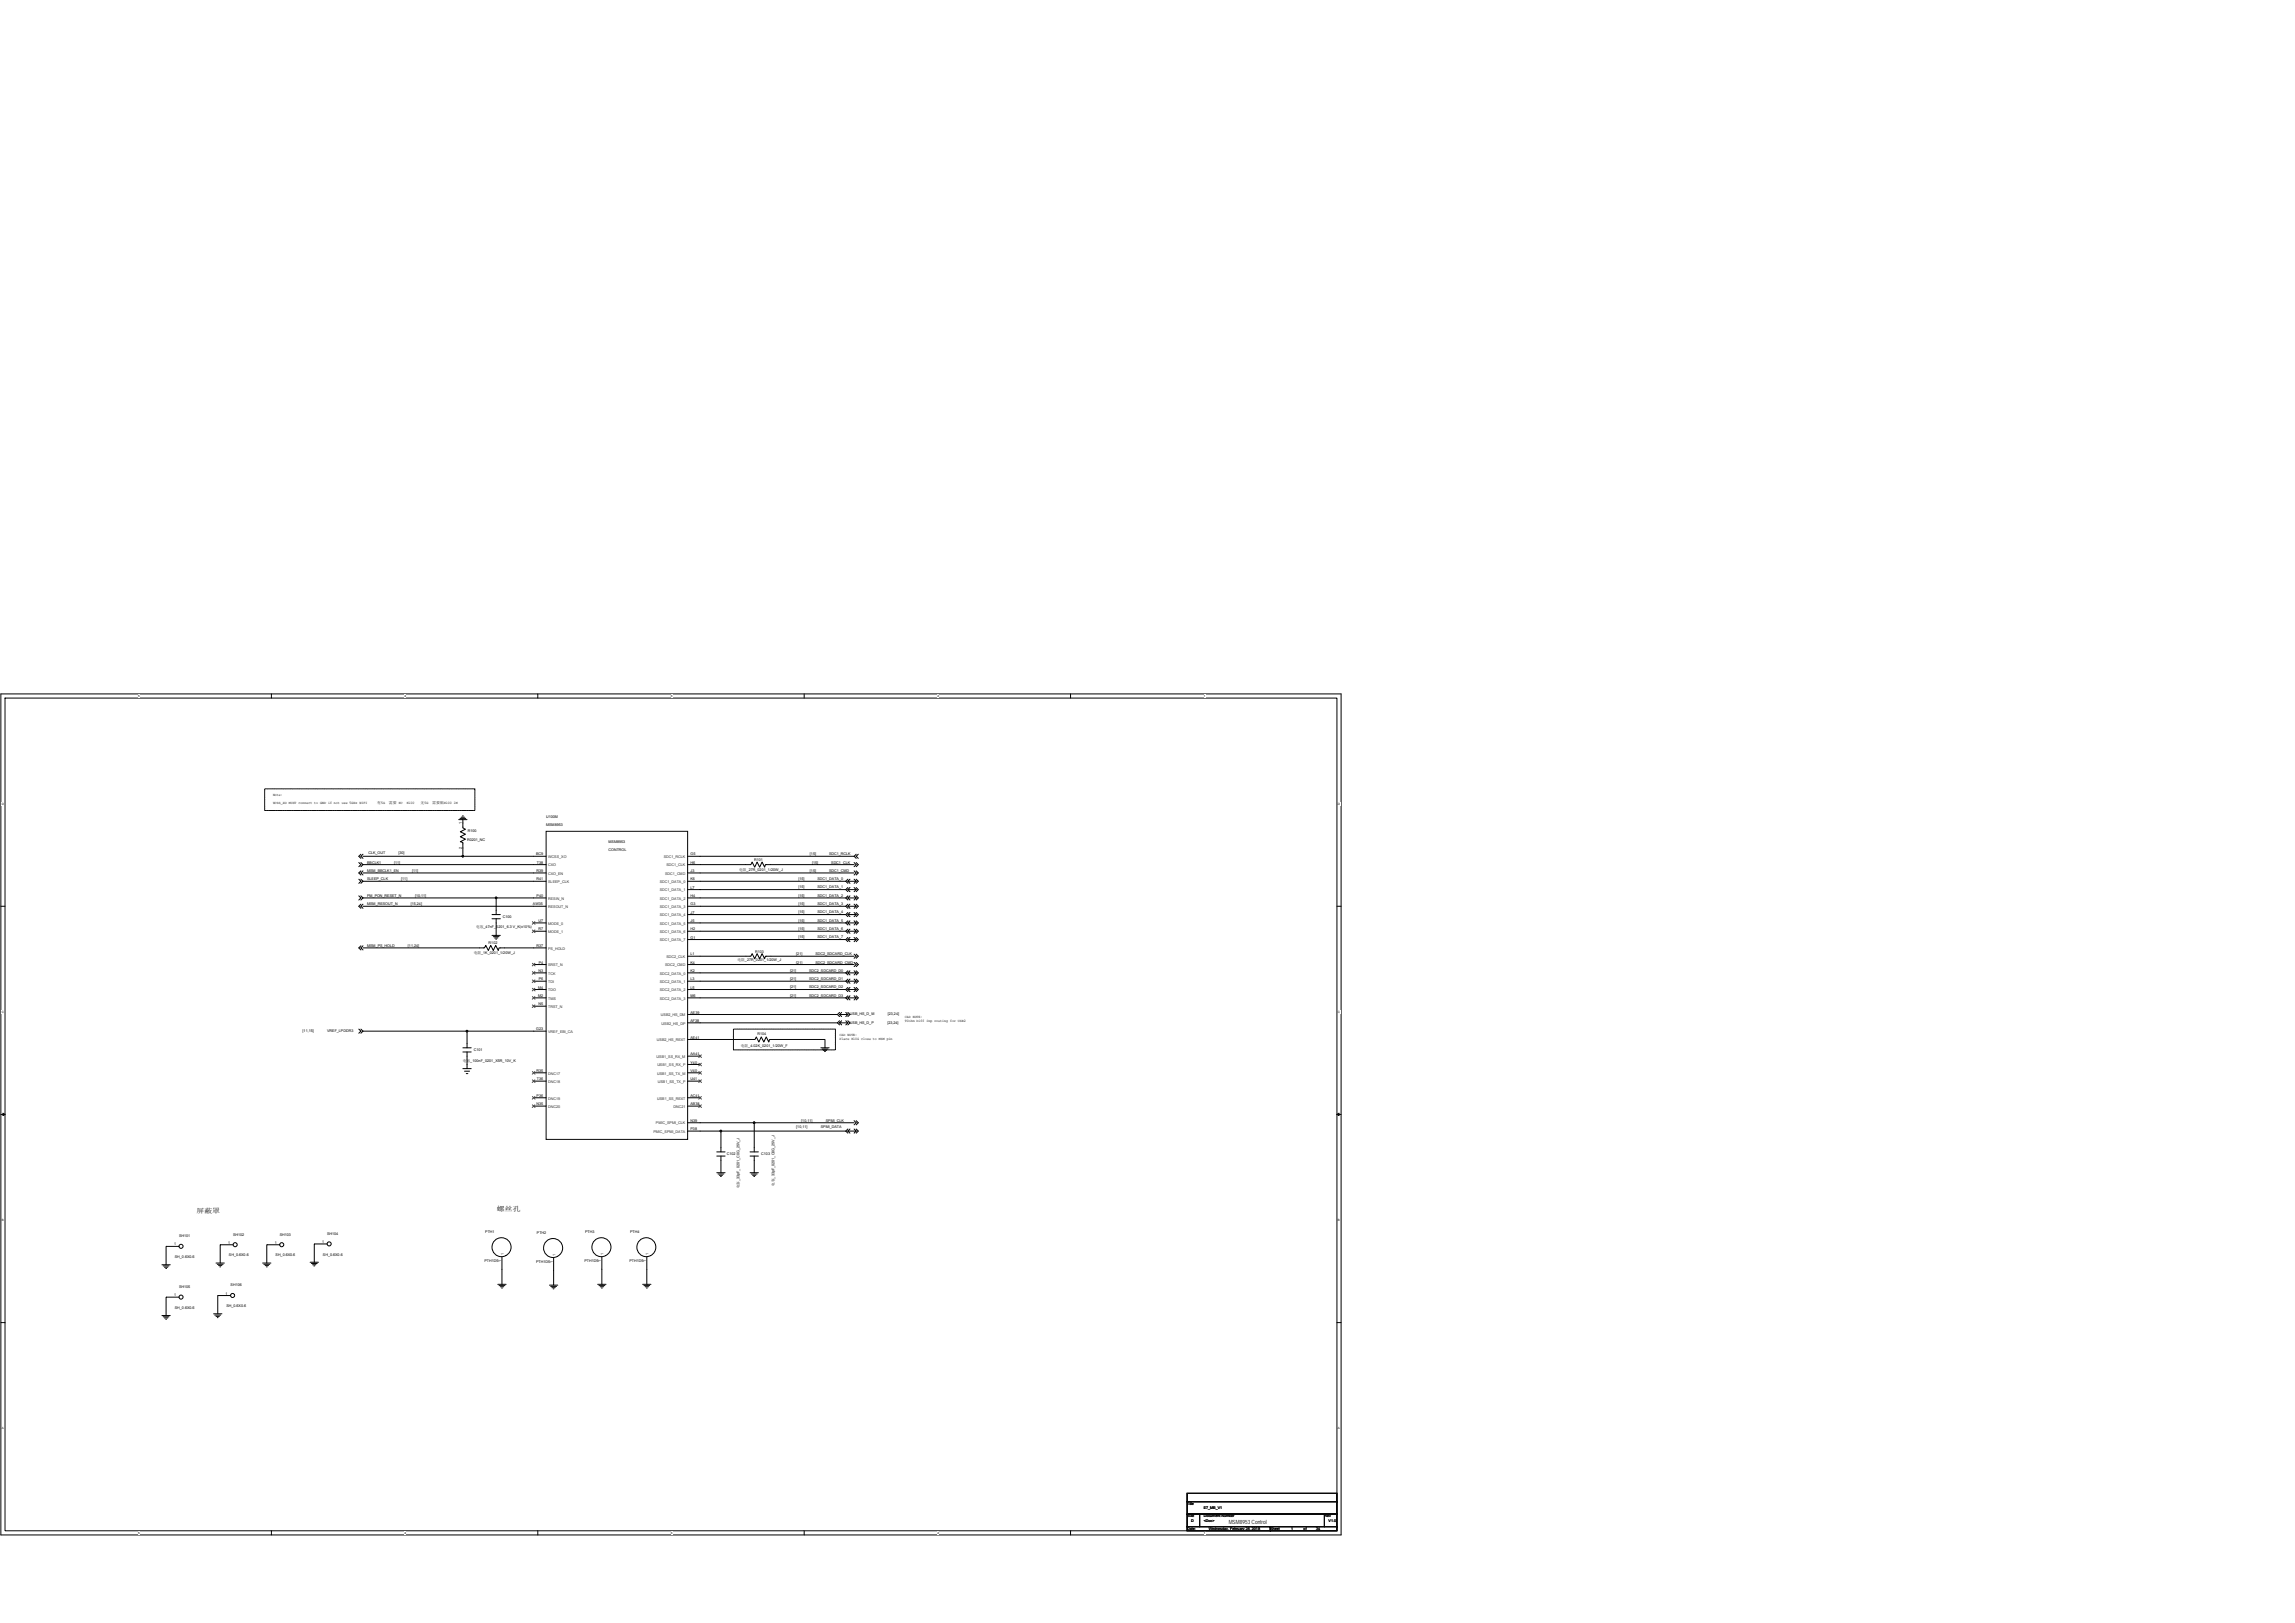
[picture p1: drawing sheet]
<svg xmlns="http://www.w3.org/2000/svg" width="420mm" height="297mm" viewBox="0 0 420 297" stroke-linecap="round" stroke-linejoin="round" font-family="sans-serif">
<defs><g id="words">
<g font-size="1.2">
<text x="36" y="222">屏蔽罩</text>
<text x="91" y="221.7">螺丝孔</text>
</g>
<text font-size="1.1" x="224.9" y="278.9">MSM8953 Control</text>
<g font-size=".7">
<text x="50" y="145.7">Note:</text>
<text x="50" y="147.1">WCSS_XO MUST connect to GND if not use 5GHz WIFI</text>
<text x="69.1" y="147.1">有5G</text>
<text x="71.2" y="147.1">需要 NC</text>
<text x="74.5" y="147.1">R100</text>
<text x="77" y="147.1">无5G</text>
<text x="79.1" y="147.1">需要贴R100 1M</text>
<text x="100" y="149.7">U100M</text>
<text x="84.6" y="155.3" transform="rotate(-90 84.6 155.3)">2</text>
<text x="84.6" y="150.9" transform="rotate(-90 84.6 150.9)">1</text>
<text x="85.5" y="154">R0201_NC</text>
<text x="85.7" y="152.3">R100</text>
<text x="100" y="151.2">MSM8953</text>
<text x="111.4" y="155.8">CONTROL</text>
<text x="111.4" y="154.3">MSM8953</text>
<text x="67.2" y="158.1">BBCLK1</text>
<text x="67.2" y="161.1">SLEEP_CLK</text>
<text x="67.2" y="159.6">MSM_BBCLK1_EN</text>
<text x="67.4" y="156.3">CLK_OUT</text>
<text x="72.2" y="158.1">[11]</text>
<text x="72.9" y="156.3">[30]</text>
<text x="73.5" y="161.1">[11]</text>
<text x="75.4" y="159.6">[11]</text>
<text x="98.1" y="156.5">BC9</text>
<text x="98.2" y="159.6">R39</text>
<text x="98.2" y="161.1">R41</text>
<text x="98.3" y="158.1">T38</text>
<text x="126.4" y="159.6">J3</text>
<text x="126.4" y="156.5">G5</text>
<text x="126.4" y="158.1">H6</text>
<text x="126.4" y="161.1">K6</text>
<text x="135.3" y="159.3">电阻_27R_0201_1/20W_J</text>
<text x="138.1" y="157.6">R101</text>
<text x="146.2" y="161.1">[15]</text>
<text x="148.3" y="159.6">[15]</text>
<text x="148.3" y="156.6">[15]</text>
<text x="148.7" y="158.1">[15]</text>
<text x="149.7" y="161.1">SDC1_DATA_0</text>
<text x="151.8" y="159.6">SDC1_CMD</text>
<text x="151.8" y="156.6">SDC1_RCLK</text>
<text x="152.2" y="158.1">SDC1_CLK</text>
<text x="67.2" y="164.2">PM_PON_RESET_N</text>
<text x="67.2" y="165.7">MSM_RESOUT_N</text>
<text x="75.2" y="165.7">[15,24]</text>
<text x="76" y="164.2">[10,11]</text>
<text x="92.1" y="168">C100</text>
<text x="97.6" y="165.7">AW35</text>
<text x="98.2" y="164.2">P40</text>
<text x="126.4" y="162.6">L7</text>
<text x="126.4" y="164.2">H4</text>
<text x="126.4" y="165.7">G3</text>
<text x="126.4" y="167.2">J7</text>
<text x="146.2" y="162.6">[15]</text>
<text x="146.2" y="164.1">[15]</text>
<text x="146.2" y="167.2">[15]</text>
<text x="146.2" y="165.6">[15]</text>
<text x="149.7" y="162.6">SDC1_DATA_1</text>
<text x="149.7" y="164.1">SDC1_DATA_2</text>
<text x="149.7" y="167.2">SDC1_DATA_4</text>
<text x="149.7" y="165.6">SDC1_DATA_3</text>
<text x="67.2" y="173.3">MSM_PS_HOLD</text>
<text x="74.7" y="173.3">[11,24]</text>
<text x="87.2" y="169.8">电容_47nF_0201_6.3 V_K(±10%)</text>
<text x="89.5" y="172.7">R102</text>
<text x="98.2" y="173.3">R37</text>
<text x="98.6" y="168.7">U7</text>
<text x="98.6" y="170.3">R7</text>
<text x="126.4" y="168.7">J5</text>
<text x="126.4" y="170.3">H2</text>
<text x="126.4" y="171.8">G1</text>
<text x="146.2" y="168.7">[15]</text>
<text x="146.2" y="171.7">[15]</text>
<text x="146.2" y="170.2">[15]</text>
<text x="149.7" y="168.7">SDC1_DATA_5</text>
<text x="149.7" y="171.7">SDC1_DATA_7</text>
<text x="149.7" y="170.2">SDC1_DATA_6</text>
<text x="86.7" y="174.6">电阻_1K_0201_1/20W_J</text>
<text x="98.6" y="177.9">N3</text>
<text x="98.6" y="176.4">P4</text>
<text x="98.6" y="179.4">P6</text>
<text x="126.4" y="176.4">K4</text>
<text x="126.4" y="174.8">L1</text>
<text x="126.4" y="177.9">K2</text>
<text x="126.4" y="179.4">L3</text>
<text x="135" y="175.9">电阻_27R_0201_1/20W_J</text>
<text x="138.2" y="174.4">R103</text>
<text x="144.6" y="177.8">[21]</text>
<text x="144.6" y="179.3">[21]</text>
<text x="145.8" y="176.4">[21]</text>
<text x="145.8" y="174.9">[21]</text>
<text x="148.1" y="177.8">SDC2_SDCARD_D0</text>
<text x="148.1" y="179.3">SDC2_SDCARD_D1</text>
<text x="149.3" y="176.4">SDC2_SDCARD_CMD</text>
<text x="149.3" y="174.9">SDC2_SDCARD_CLK</text>
<text x="98.5" y="180.9">M4</text>
<text x="98.5" y="182.5">M2</text>
<text x="98.6" y="184">N5</text>
<text x="126.4" y="180.9">L5</text>
<text x="126.4" y="182.5">M6</text>
<text x="126.4" y="185.5">AE39</text>
<text x="144.6" y="182.4">[21]</text>
<text x="144.6" y="180.9">[21]</text>
<text x="148.1" y="182.4">SDC2_SDCARD_D3</text>
<text x="148.1" y="180.9">SDC2_SDCARD_D2</text>
<text x="155.6" y="185.8">USB_HS_D_M</text>
<text x="162.5" y="185.8">[23,24]</text>
<text x="55.4" y="189">[11,15]</text>
<text x="59.9" y="189">VREF_LPDDR3</text>
<text x="98.2" y="188.6">G23</text>
<text x="126.4" y="187">AF38</text>
<text x="126.4" y="190.1">AE41</text>
<text x="135.6" y="191.6">电阻_4.02K_0201_1/20W_F</text>
<text x="138.7" y="189.5">R104</text>
<text x="153.7" y="189.7">CAD NOTE:</text>
<text x="153.7" y="190.4">Place R104 close to MSM pin</text>
<text x="155.6" y="187.3">USB_HS_D_P</text>
<text x="162.5" y="187.3">[23,24]</text>
<text x="165.7" y="186.4">CAD NOTE:</text>
<text x="165.7" y="187.1">90ohm Diff Imp routing for USB2</text>
<text x="84.7" y="194.3">电容_100nF_0201_X5R_10V_K</text>
<text x="86.7" y="192.4">C101</text>
<text x="98.2" y="196.2">R35</text>
<text x="98.3" y="197.7">T36</text>
<text x="126.4" y="193.1">AA41</text>
<text x="126.4" y="197.7">U41</text>
<text x="126.4" y="196.2">V40</text>
<text x="126.4" y="194.6">Y40</text>
<text x="98.2" y="202.3">N35</text>
<text x="98.2" y="200.7">P36</text>
<text x="126.4" y="202.3">AB38</text>
<text x="126.4" y="200.7">AC41</text>
<text x="126.4" y="205.3">N39</text>
<text x="126.4" y="206.8">P38</text>
<text x="145.8" y="206.4">[10,11]</text>
<text x="146.7" y="205.3">[10,11]</text>
<text x="150.3" y="206.4">SPMI_DATA</text>
<text x="151.2" y="205.3">SPMI_CLK</text>
<text x="133.1" y="211.4">C102</text>
<text x="139.4" y="211.4">C103</text>
<text x="135.4" y="217.5" transform="rotate(-90 135.4 217.5)">电容_33pF_0201_C0G_25V_J</text>
<text x="141.8" y="217" transform="rotate(-90 141.8 217)">电容_33pF_0201_C0G_25V_J</text>
<text x="31.9" y="227.9">1</text>
<text x="32.8" y="226.4">SH101</text>
<text x="41.8" y="227.6">1</text>
<text x="42.7" y="226.1">SH102</text>
<text x="50.3" y="227.6">1</text>
<text x="51.2" y="226.1">SH103</text>
<text x="59" y="227.5">1</text>
<text x="59.9" y="226">SH104</text>
<text x="88.8" y="225.6">PTH1</text>
<text x="98.3" y="225.8">PTH2</text>
<text x="107.1" y="225.6">PTH3</text>
<text x="115.4" y="225.6">PTH4</text>
<text x="32" y="230.3">SH_0.6X0.6</text>
<text x="41.9" y="230">SH_0.6X0.6</text>
<text x="50.5" y="230">SH_0.6X0.6</text>
<text x="59.1" y="229.8">SH_0.6X0.6</text>
<text x="88.7" y="230.9">PTH1D5</text>
<text x="91.7" y="230.9" transform="rotate(-90 91.7 230.9)">1</text>
<text x="98.2" y="231.1">PTH1D5</text>
<text x="101.2" y="231.1" transform="rotate(-90 101.2 231.1)">1</text>
<text x="107" y="230.9">PTH1D5</text>
<text x="110" y="230.9" transform="rotate(-90 110 230.9)">1</text>
<text x="115.2" y="230.9">PTH1D5</text>
<text x="118.2" y="230.9" transform="rotate(-90 118.2 230.9)">1</text>
<text x="31.9" y="237.2">1</text>
<text x="32" y="239.5">SH_0.6X0.6</text>
<text x="32.8" y="235.7">SH105</text>
<text x="41.3" y="236.9">1</text>
<text x="41.5" y="239.2">SH_0.6X0.6</text>
<text x="42.2" y="235.4">SH106</text>
<text x="217.3" y="275.4">Title</text>
<text x="217.3" y="277.7">Size</text>
<text x="217.3" y="280">Date:</text>
<text x="218.1" y="278.5">D</text>
<text x="220.4" y="277.7">Document Number</text>
<text x="220.4" y="278.5">&lt;Doc&gt;</text>
<text x="220.4" y="276.2">E7_MB_V1</text>
<text x="221.3" y="280">Wednesday, February 28, 2018</text>
<text x="232.6" y="280">Sheet</text>
<text x="236.4" y="280">1</text>
<text x="238.7" y="280">of</text>
<text x="240.9" y="280">34</text>
<text x="242.5" y="277.7">Rev</text>
<text x="243.2" y="278.5">V1.0</text>
</g>
<g font-size=".7" fill="#333">
<text x="100.4" y="157">WCSS_XO</text>
<text x="100.4" y="158.6">CXO</text>
<text x="100.4" y="160.1">CXO_EN</text>
<text x="100.4" y="161.6">SLEEP_CLK</text>
<text x="120.8" y="161.6">SDC1_DATA_0</text>
<text x="121.5" y="157">SDC1_RCLK</text>
<text x="121.8" y="160.1">SDC1_CMD</text>
<text x="122" y="158.6">SDC1_CLK</text>
<text x="100.4" y="164.7">RESIN_N</text>
<text x="100.4" y="166.2">RESOUT_N</text>
<text x="120.8" y="163.1">SDC1_DATA_1</text>
<text x="120.8" y="164.7">SDC1_DATA_2</text>
<text x="120.8" y="166.2">SDC1_DATA_3</text>
<text x="120.8" y="167.7">SDC1_DATA_4</text>
<text x="100.4" y="169.2">MODE_0</text>
<text x="100.4" y="170.8">MODE_1</text>
<text x="100.4" y="173.8">PS_HOLD</text>
<text x="120.8" y="169.2">SDC1_DATA_5</text>
<text x="120.8" y="170.8">SDC1_DATA_6</text>
<text x="120.8" y="172.3">SDC1_DATA_7</text>
<text x="100.4" y="176.8">SRST_N</text>
<text x="100.4" y="178.4">TCK</text>
<text x="100.4" y="179.9">TDI</text>
<text x="120.8" y="178.4">SDC2_DATA_0</text>
<text x="120.8" y="179.9">SDC2_DATA_1</text>
<text x="121.8" y="176.8">SDC2_CMD</text>
<text x="122" y="175.3">SDC2_CLK</text>
<text x="100.4" y="181.4">TDO</text>
<text x="100.4" y="184.5">TRST_N</text>
<text x="100.4" y="182.9">TMS</text>
<text x="120.8" y="181.4">SDC2_DATA_2</text>
<text x="120.8" y="182.9">SDC2_DATA_3</text>
<text x="121" y="186">USB2_HS_DM</text>
<text x="100.4" y="189">VREF_EBI_CA</text>
<text x="120.3" y="190.6">USB2_HS_REXT</text>
<text x="121.1" y="187.5">USB2_HS_DP</text>
<text x="100.4" y="196.7">DNC17</text>
<text x="120.2" y="193.6">USB1_SS_RX_M</text>
<text x="120.3" y="196.7">USB1_SS_TX_M</text>
<text x="120.3" y="195.1">USB1_SS_RX_P</text>
<text x="100.4" y="198.2">DNC18</text>
<text x="100.4" y="201.2">DNC19</text>
<text x="100.4" y="202.8">DNC20</text>
<text x="120.3" y="201.2">USB1_SS_REXT</text>
<text x="120.4" y="198.2">USB1_SS_TX_P</text>
<text x="123.3" y="202.8">DNC21</text>
<text x="119.6" y="207.3">PMIC_SPMI_DATA</text>
<text x="120.1" y="205.8">PMIC_SPMI_CLK</text>
<text x="92.2" y="229.6" transform="rotate(-90 92.2 229.6)">1</text>
<text x="101.7" y="229.8" transform="rotate(-90 101.7 229.8)">1</text>
<text x="110.5" y="229.6" transform="rotate(-90 110.5 229.6)">1</text>
<text x="118.7" y="229.6" transform="rotate(-90 118.7 229.6)">1</text>
</g>
<g font-size=".5">
<text x="25.3" y="127.6">5</text>
<text x="74.1" y="127.6">4</text>
<text x="122.8" y="127.6">3</text>
<text x="171.6" y="127.6">2</text>
<text x="220.4" y="127.6">1</text>
<text x=".3" y="147.3">D</text>
<text x="245" y="147.3">D</text>
<text x=".3" y="185.4">C</text>
<text x="245" y="185.4">C</text>
<text x=".3" y="223.5">B</text>
<text x="245" y="223.5">B</text>
<text x=".3" y="261.6">A</text>
<text x="245" y="261.6">A</text>
<text x="25.3" y="280.7">5</text>
<text x="74.1" y="280.7">4</text>
<text x="122.8" y="280.7">3</text>
<text x="171.6" y="280.7">2</text>
<text x="220.4" y="280.7">1</text>
</g>
</g></defs>
<path d="M.2 127h245.3v153.9h-245.3zM.9 127.8h243.9v152.4h-243.9z" fill="none" stroke="#000" stroke-width=".18"/>
<g fill="#fff">
<path d="M25.3 127.1h.3v.6h-.3z"/>
<path d="M25.3 280.2h.3v.6h-.3z"/>
</g>
<path d="M49.7 127v.8M49.7 280.2v.7" fill="none" stroke="#000" stroke-width=".18"/>
<g fill="#fff">
<path d="M74.1 127.1h.3v.6h-.3z"/>
<path d="M74.1 280.2h.3v.6h-.3z"/>
</g>
<path d="M98.5 127v.8M98.5 280.2v.7" fill="none" stroke="#000" stroke-width=".18"/>
<g fill="#fff">
<path d="M122.8 127.1h.3v.6h-.3z"/>
<path d="M122.8 280.2h.3v.6h-.3z"/>
</g>
<path d="M147.2 127v.8M147.2 280.2v.7" fill="none" stroke="#000" stroke-width=".18"/>
<g fill="#fff">
<path d="M171.6 127.1h.3v.6h-.3z"/>
<path d="M171.6 280.2h.3v.6h-.3z"/>
</g>
<path d="M196 127v.8M196 280.2v.7" fill="none" stroke="#000" stroke-width=".18"/>
<g fill="#fff">
<path d="M220.4 127.1h.3v.6h-.3z"/>
<path d="M220.4 280.2h.3v.6h-.3z"/>
<path d="M.3 146.8h.4v.6h-.4z"/>
<path d="M245 146.8h.3v.6h-.3z"/>
<path d="M.3 184.9h.4v.6h-.4z"/>
<path d="M245 184.9h.3v.6h-.3z"/>
</g>
<path d="M.2 165.9h.7M244.8 165.9h.7" fill="none" stroke="#000" stroke-width=".18"/>
<g fill="#fff">
<path d="M.3 223h.4v.6h-.4z"/>
<path d="M245 223h.3v.6h-.3z"/>
</g>
<path d="M.2 204h.7M244.8 204h.7" fill="none" stroke="#000" stroke-width=".18"/>
<path d="M.5 203.7l.4 .3-.4 .2zM244.8 204l.3-.3v.5z" fill="#000" stroke="#000" stroke-width=".18"/>
<g fill="#fff">
<path d="M.3 261.1h.4v.6h-.4z"/>
<path d="M245 261.1h.3v.6h-.3z"/>
</g>
<g fill="none" stroke="#000" stroke-width=".18">
<path d="M65.7 157.9l.4 .3-.4 .4M66.1 159.4l-.4 .4 .4 .3M66.1 156.3l-.4 .4 .4 .4M66.1 157.9l.4 .3M66.5 159.4l-.4 .4 .4 .3M66.5 156.3l-.4 .4 .4 .4M66.5 158.2l-.4 .4M66.5 158.2h33.5M66.5 159.8h33.5M66.5 156.7h18.2M84 150h1.5M84.2 149.8h1.1"/>
<path d="M84.4 149.6h.6M84.7 149.3h.1M84.7 154.4v2.3h15.3M84.7 154.4h.1M84.7 151.4h.1M84.7 151.4v.1l.5 .3-.9 .4 .9 .5-.9 .4 .9 .5-.9 .5 .4 .1v.2M84.7 150v1.4M100 152.1h25.9v56.4h-25.9zM125.9 158.2h11.4M137.3 158.2h.1M137.3 158.2h.2l.2-.4 .5 .9 .4-.9 .5 .9 .4-.9 .5 .9 .1-.5h.3M140.4 158.2h.1"/>
<path d="M140.4 158.2h16M156.4 157.9l.3 .3-.3 .4M156.4 159.4l.3 .4-.3 .3M156.4 156.7l.3 .4M156.4 156.7h-30.5M156.4 159.8h-30.5M156.7 157.9l.4 .3-.4 .4M156.7 159.4l.4 .4-.4 .3M156.7 156.3l-.3 .4M157.1 156.3l-.4 .4 .4 .4M65.7 160.9l.4 .4-.4 .4M65.7 164l.4 .3-.4 .4"/>
<path d="M66.1 165.5l-.4 .4 .4 .3M66.1 160.9l.4 .4M66.1 164l.4 .3M66.1 173.1l-.4 .4 .4 .4M66.5 165.5l-.4 .4 .4 .3M66.5 161.3l-.4 .4M66.5 164.3l-.4 .4M66.5 161.3h33.5M66.5 165.9h33.5M66.5 173.5h22.1M66.5 164.3h24.3M66.5 173.1l-.4 .4 .4 .4"/>
<path d="M88.6 173.5h.1l.2-.5 .5 .9 .4-.9 .5 .9 .5-.9 .4 .9 .2-.4h.2M88.6 173.5h.1M90.1 171.2h1.5M90.1 167.4h1.5M90.1 168.1h1.5M90.3 171.4h1.1M90.5 171.7h.6M90.8 171.9h.1M90.8 164.3h9.2M90.8 167.4h.1M90.8 168.1h.1M90.8 164.3v3.1"/>
<path d="M90.8 168.1v3.1M91.6 173.5h.1M91.6 173.5h8.4M97.7 168.9h2.3M97.7 170.4h2.3M97.7 176.5h2.3M97.7 178.1h2.3M97.7 179.6h2.3M125.9 162.8h28.9M125.9 164.3h28.9M125.9 168.9h28.9M125.9 175h11.4"/>
<path d="M137.3 175h.1M137.3 175h.2l.2-.5 .5 1 .4-1 .5 1 .4-1 .5 1 .1-.5h.3M140.4 175h.1M140.4 175h16M154.8 162.8l.4 .4M154.8 164.3l.4 .4M154.8 167.4l.4 .4M154.8 165.9l.4 .3M154.8 168.9l.4 .4M154.8 172l.4 .3M154.8 170.4l.4 .4M154.8 178.1l.4 .3"/>
<path d="M154.8 179.6l.4 .4M154.8 161.3l.4 .4M154.8 161.3h-28.9M154.8 165.9h-28.9M154.8 167.4h-28.9M154.8 170.4h-28.9M154.8 172h-28.9M154.8 178.1h-28.9M154.8 179.6h-28.9M155.2 162.8l.4 .4M155.2 164.3l.4 .4M155.2 167.4l.4 .4"/>
<path d="M155.2 165.9l.4 .3M155.2 168.9l.4 .4M155.2 172l.4 .3M155.2 170.4l.4 .4M155.2 178.1l.4 .3M155.2 179.6l.4 .4M155.2 161.3l.4 .4M155.2 162.8h1.5M155.2 164.3h1.5M155.2 167.4h1.5M155.2 165.9h1.5M155.2 168.9h1.5"/>
<path d="M155.2 172h1.5M155.2 170.4h1.5M155.2 178.1h1.5M155.2 179.6h1.5M155.2 161.3h1.5M155.2 162.4l-.4 .4M155.2 164l-.4 .3M155.2 167l-.4 .4M155.2 165.5l-.4 .4M155.2 168.5l-.4 .4M155.2 171.6l-.4 .4M155.2 170.1l-.4 .3"/>
<path d="M155.2 177.7l-.4 .4M155.2 179.2l-.4 .4M155.2 160.9l-.4 .4M155.6 162.4l-.4 .4M155.6 164l-.4 .3M155.6 167l-.4 .4M155.6 165.5l-.4 .4M155.6 168.5l-.4 .4M155.6 171.6l-.4 .4M155.6 170.1l-.4 .3M155.6 177.7l-.4 .4M155.6 179.2l-.4 .4"/>
<path d="M155.6 160.9l-.4 .4M156.4 176.1l.3 .4-.3 .4M156.4 174.6l.3 .4-.3 .4M156.4 162.4l.3 .4M156.4 164l.3 .3M156.4 167l.3 .4M156.4 165.5l.3 .4M156.4 168.5l.3 .4M156.4 171.6l.3 .4M156.4 170.1l.3 .3M156.4 177.7l.3 .4M156.4 179.2l.3 .4"/>
<path d="M156.4 160.9l.3 .4M156.4 176.5h-30.5M156.7 176.1l.4 .4-.4 .4M156.7 174.6l.4 .4-.4 .4M156.7 162.4l.4 .4-.4 .4M156.7 164l.4 .3-.4 .4M156.7 167l.4 .4-.4 .4M156.7 165.5l.4 .4-.4 .3M156.7 168.5l.4 .4-.4 .4M156.7 171.6l.4 .4-.4 .3M156.7 170.1l.4 .3-.4 .4M156.7 177.7l.4 .4-.4 .3"/>
<path d="M156.7 179.2l.4 .4-.4 .4M156.7 160.9l.4 .4-.4 .4M156.7 162.8l-.3 .4M156.7 164.3l-.3 .4M156.7 167.4l-.3 .4M156.7 165.9l-.3 .3M156.7 168.9l-.3 .4M156.7 172l-.3 .3M156.7 170.4l-.3 .4M156.7 178.1l-.3 .3M156.7 179.6l-.3 .4M156.7 161.3l-.3 .4"/>
<path d="M65.7 188.3l.4 .4-.4 .4M66.1 188.3l.4 .4M66.5 188.7l-.4 .4M66.5 188.7h19M84.7 195.6h1.6M84.7 191.8h1.6M84.7 192.5h1.6M85 196h1M85.4 196.5h.3M85.5 192.5v3.1M85.5 191.8h.1M85.5 192.5h.1"/>
<path d="M85.5 188.7h14.5M85.5 188.7v3.1M97.7 181.1h2.3M97.7 184.1h2.3M97.7 196.3h2.3M97.7 197.9h2.3M97.7 182.6h2.3M125.9 190.2h12.2M125.9 181.1h28.9M125.9 182.6h28.9M125.9 193.3h2.3M125.9 194.8h2.3"/>
<path d="M125.9 196.3h2.3M125.9 197.9h2.3M138.1 190.2h.1M138.1 190.2h.1l.3-.4 .4 .9 .5-.9 .4 .9 .5-.9 .4 .9 .2-.5h.2M141.1 190.2h.1M141.1 190.2h9.9v1.6M150.3 191.8h1.5M150.5 192h1.1M150.7 192.2h.6M150.9 192.4h.2M153.3 185.7h-27.4M153.3 187.2h-27.4"/>
<path d="M153.3 185.7l.4 .4M153.3 187.2l.4 .4M153.7 185.7l.4 .4M153.7 187.2l.4 .4M153.7 185.7h1.5M153.7 187.2h1.5M153.7 185.3l-.4 .4M153.7 186.8l-.4 .4M154.1 185.3l-.4 .4M154.1 186.8l-.4 .4M154.8 182.6l.4 .4M154.8 181.1l.4 .4"/>
<path d="M154.8 185.3l.4 .4M154.8 186.8l.4 .4M155.2 182.6l.4 .4M155.2 181.1l.4 .4M155.2 182.6h1.5M155.2 181.1h1.5M155.2 182.2l-.4 .4M155.2 180.7l-.4 .4M155.2 185.3l.4 .4-.4 .4M155.2 186.8l.4 .4-.4 .4M155.2 185.7l-.4 .4M155.2 187.2l-.4 .4"/>
<path d="M155.6 182.2l-.4 .4M155.6 180.7l-.4 .4M156.4 182.2l.3 .4M156.4 180.7l.3 .4M156.7 182.2l.4 .4-.4 .4M156.7 180.7l.4 .4-.4 .4M156.7 182.6l-.3 .4M156.7 181.1l-.3 .4M97.7 200.9h2.3M97.7 202.4h2.3M125.9 200.9h2.3M125.9 202.4h2.3"/>
<path d="M125.9 205.5h12.2M125.9 207h6.1M131.2 210.8h1.5M131.2 211.6h1.5M131.2 214.6h1.5M131.5 214.9h1M131.7 215.1h.6M131.9 215.3h.2M132 210.8h.1M132 211.6h.1M132 211.6v3M137.3 210.8h1.5"/>
<path d="M137.3 211.6h1.5M137.3 214.6h1.5M137.6 214.9h1M137.8 215.1h.6M138 215.3h.2M138.1 210.8h.1M138.1 211.6h.1M138.1 211.6v3M154.8 207h-22.8v3.8M154.8 207l.4 .4M155.2 207l.4 .4M155.2 207h1.5"/>
<path d="M155.2 206.6l-.4 .4M155.6 206.6l-.4 .4M156.4 205.5h-18.3v5.3M156.4 205.1l.3 .4-.3 .4M156.4 206.6l.3 .4M156.7 205.1l.4 .4-.4 .4M156.7 206.6l.4 .4-.4 .4M156.7 207l-.3 .4M29.6 231.5h1.6M29.9 231.7h1M30.1 231.9h.6M30.3 232.2h.2"/>
<path d="M32.8 228.1h.1M32.8 228.1h-2.4v3.4M32.8 237.4h.1M32.8 237.4h-2.4v3.4M39.5 231.2h1.6M39.8 231.4h1M40 231.6h.6M40.2 231.9h.2M42.2 237.1h.1M42.2 237.1h-2.3v3.4M42.7 227.8h.1M42.7 227.8h-2.4v3.4"/>
<path d="M48.1 231.2h1.5M48.3 231.4h1.1M48.5 231.6h.7M48.8 231.9h.1M51.2 227.8h.1M51.2 227.8h-2.4v3.4M56.8 231h1.5M57 231.2h1.1M57.2 231.5h.6M57.5 231.7h.1M59.9 227.7h.1M59.9 227.7h-2.4v3.3"/>
<path d="M91.1 235.1h1.6M91.4 235.3h1M91.6 235.5h.6M91.8 235.7h.2M91.9 230v5.1M92.6 229.8a1.74 1.74 0 0 0 .1-3 1.74 1.74 0 0 0-2.7 1.3 1.74 1.74 0 0 0 2.3 1.8l.3-.1M100.6 235.2h1.5M100.8 235.4h1.1M101 235.7h.7M101.3 235.9h.1M101.4 230.2v5M102.1 229.9a1.74 1.74 0 0 0 .1-2.9 1.74 1.74 0 0 0-2.7 1.2 1.74 1.74 0 0 0 2.3 1.9l.2-.1"/>
<path d="M109.4 235.1h1.5M109.7 235.3h1M109.9 235.5h.6M110.1 235.7h.2M110.2 230v5.1M117.7 235.1h1.5M117.9 235.3h1M118.1 235.5h.6M118.4 235.7h.1M118.4 230v5.1M.2 242.1h.7M29.6 240.8h1.6"/>
<path d="M29.9 241h1M30.1 241.2h.6M30.3 241.4h.2M39.1 240.5h1.5M39.3 240.7h1.1M39.5 240.9h.7M39.8 241.2h.1M244.8 242.1h.7M217.3 273.3h27.5v1.5h-27.5zM217.3 274.8h27.5v2.3h-27.5zM217.3 279.4h15.3v.8h-15.3zM217.3 277.1h2.3v2.3h-2.3z"/>
<path d="M219.6 277.1h22.9v2.3h-22.9zM232.6 279.4h12.2v.8h-12.2zM242.5 277.1h2.3v2.3h-2.3z"/>
<circle cx="33.1" cy="228.1" r=".38"/>
<circle cx="33.1" cy="237.4" r=".38"/>
<circle cx="42.6" cy="237.1" r=".38"/>
<circle cx="43" cy="227.8" r=".38"/>
<circle cx="51.6" cy="227.8" r=".38"/>
<circle cx="60.3" cy="227.7" r=".38"/>
<circle cx="110.1" cy="228.2" r="1.74"/>
<circle cx="118.3" cy="228.3" r="1.73"/>
</g>
<path d="M48.5 144.4h38.4v3.9h-38.4zM134.3 188.3h18.6v3.9h-18.6z" fill="none" stroke="#000" stroke-width=".18" stroke-dasharray=".1 .1 0 .1"/>
<g fill="none" stroke="#4c4c4c" stroke-width=".18">
<path d="M97.5 168.7l.4 .5M97.5 170.2l.4 .5M97.5 176.3l.4 .5M97.5 177.8l.4 .5M97.5 179.3l.4 .5M97.9 168.7l-.5 .5M97.9 170.2l-.5 .5M97.9 176.3l-.5 .5M97.9 177.8l-.5 .5M97.9 179.3l-.5 .5M97.5 180.9l.4 .5M97.5 183.9l.4 .5"/>
<path d="M97.5 196.1l.4 .5M97.5 197.6l.4 .5M97.5 182.4l.4 .5M97.9 180.9l-.5 .5M97.9 183.9l-.5 .5M97.9 196.1l-.5 .5M97.9 197.6l-.5 .5M97.9 182.4l-.5 .5M127.9 193.1l.5 .4M127.9 194.6l.5 .5M127.9 196.1l.5 .5M127.9 197.6l.5 .5"/>
<path d="M128.4 193.1l-.5 .4M128.4 194.6l-.5 .5M128.4 196.1l-.5 .5M128.4 197.6l-.5 .5M97.5 200.7l.4 .5M97.5 202.2l.4 .5M97.9 200.7l-.5 .5M97.9 202.2l-.5 .5M127.9 200.7l.5 .5M127.9 202.2l.5 .5M128.4 200.7l-.5 .5M128.4 202.2l-.5 .5"/>
</g>
<g fill="#000" stroke="#000" stroke-width=".18">
<path d="M84.6 156.6h.2v.2h-.2z" fill-rule="evenodd"/>
<path d="M84.6 156.6h.2v.2h-.2z" fill-rule="evenodd"/>
<path d="M90.7 164.2h.2v.2h-.2z" fill-rule="evenodd"/>
<path d="M90.7 164.2h.2v.2h-.2z" fill-rule="evenodd"/>
<path d="M85.4 188.6h.2v.2h-.2z" fill-rule="evenodd"/>
<path d="M85.4 188.6h.2v.2h-.2z" fill-rule="evenodd"/>
<path d="M131.9 206.9h.2v.2h-.2z" fill-rule="evenodd"/>
<path d="M131.9 206.9h.2v.2h-.2z" fill-rule="evenodd"/>
<path d="M138 205.4h.2v.2h-.2z" fill-rule="evenodd"/>
<path d="M138 205.4h.2v.2h-.2z" fill-rule="evenodd"/>
</g>
<use href="#words"/>
</svg>
